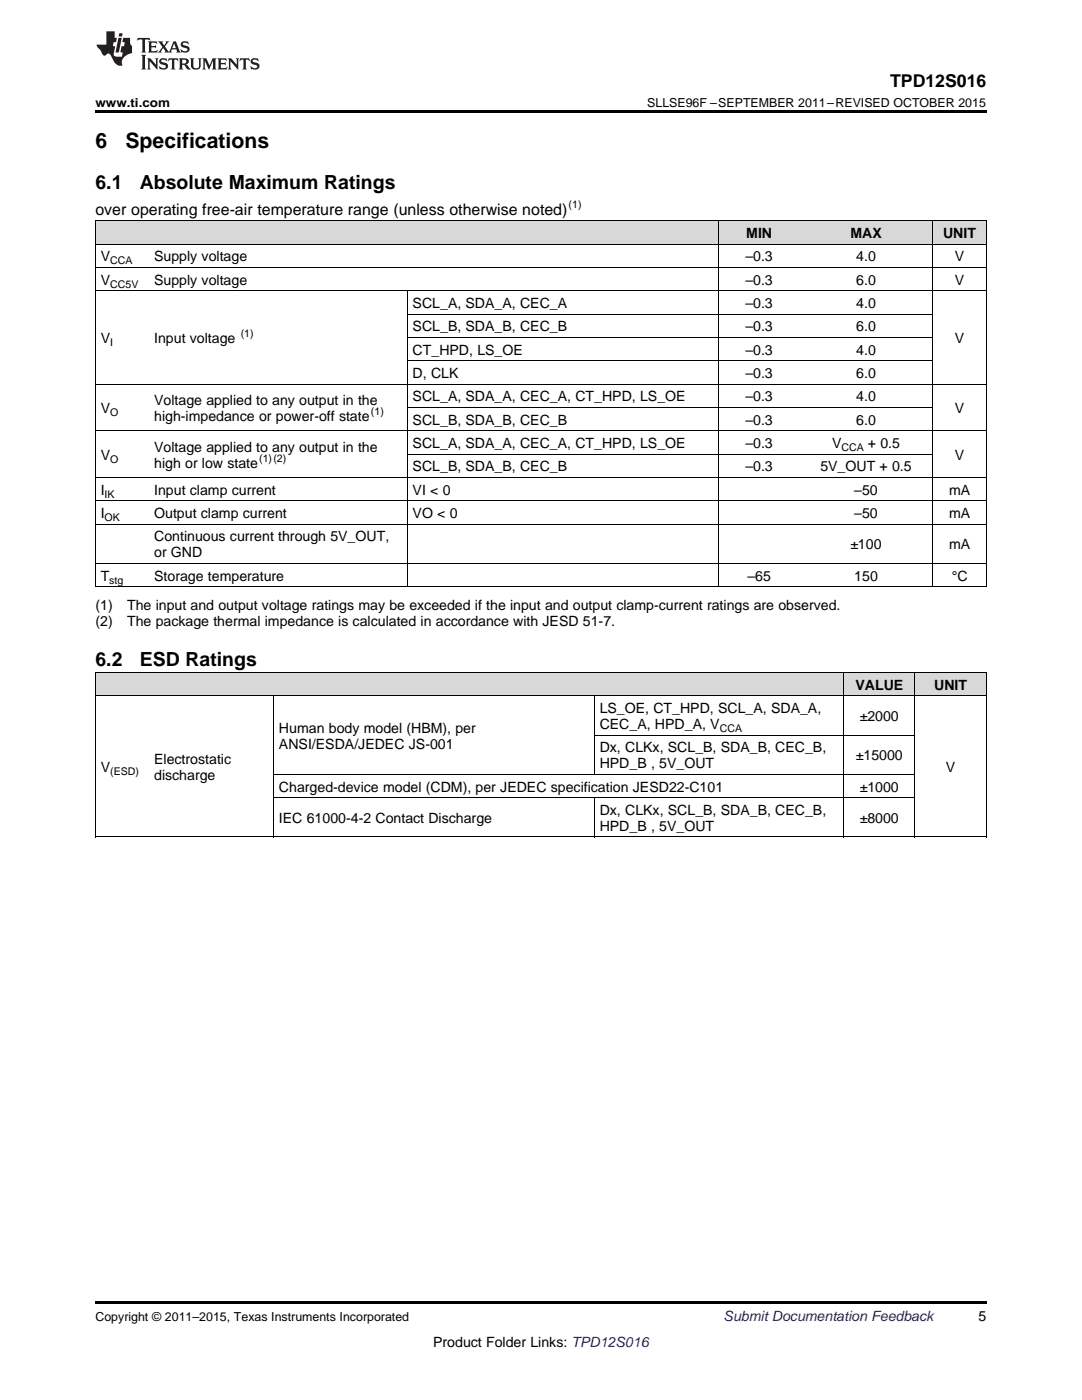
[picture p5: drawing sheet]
<svg xmlns="http://www.w3.org/2000/svg" width="216mm" height="279mm" viewBox="0 0 216 279" stroke-linecap="round" stroke-linejoin="round" font-family="sans-serif">
<defs><g id="words">
<g font-size="4.2">
<text x="19" y="29.6">6</text>
<text x="25" y="29.6">Specifications</text>
</g>
<g font-size="3.9">
<text x="19" y="37.7">6.1</text>
<text x="27.9" y="37.7">Absolute Maximum Ratings</text>
<text x="19" y="133">6.2</text>
<text x="27.9" y="133">ESD Ratings</text>
</g>
<text font-size="3.5" x="177.6" y="17.3">TPD12S016</text>
<text font-size="3.2" x="19" y="42.9">over operating free-air temperature range (unless otherwise noted)</text>
<g font-size="2.8">
<text x="148.9" y="47.5">MIN</text>
<text x="169.7" y="47.5">MAX</text>
<text x="188.2" y="47.5">UNIT</text>
<text x="20.1" y="52.2">V</text>
<text x="30.8" y="52.2">Supply voltage</text>
<text x="148.7" y="52.2">–0.3</text>
<text x="170.9" y="52.2">4.0</text>
<text x="190.5" y="52.2">V</text>
<text x="20.1" y="56.8">V</text>
<text x="30.8" y="56.8">Supply voltage</text>
<text x="148.7" y="56.8">–0.3</text>
<text x="170.9" y="56.8">6.0</text>
<text x="190.5" y="56.8">V</text>
<text x="82.3" y="61.5">SCL_A, SDA_A, CEC_A</text>
<text x="148.7" y="61.5">–0.3</text>
<text x="170.9" y="61.5">4.0</text>
<text x="20.1" y="68.5">V</text>
<text x="30.8" y="68.5">Input voltage</text>
<text x="82.3" y="66.1">SCL_B, SDA_B, CEC_B</text>
<text x="82.3" y="70.8">CT_HPD, LS_OE</text>
<text x="148.7" y="66.1">–0.3</text>
<text x="148.7" y="70.8">–0.3</text>
<text x="170.9" y="66.1">6.0</text>
<text x="170.9" y="70.8">4.0</text>
<text x="190.5" y="68.5">V</text>
<text x="82.3" y="75.5">D, CLK</text>
<text x="148.7" y="75.5">–0.3</text>
<text x="170.9" y="75.5">6.0</text>
<text x="20.1" y="82.4">V</text>
<text x="30.8" y="80.9">Voltage applied to any output in the</text>
<text x="82.3" y="80.1">SCL_A, SDA_A, CEC_A, CT_HPD, LS_OE</text>
<text x="148.7" y="80.1">–0.3</text>
<text x="170.9" y="80.1">4.0</text>
<text x="190.5" y="82.4">V</text>
<text x="30.8" y="84">high-impedance or power-off state</text>
<text x="82.3" y="84.8">SCL_B, SDA_B, CEC_B</text>
<text x="82.3" y="89.4">SCL_A, SDA_A, CEC_A, CT_HPD, LS_OE</text>
<text x="148.7" y="84.8">–0.3</text>
<text x="148.7" y="89.4">–0.3</text>
<text x="166" y="89.4">V</text>
<text x="170.9" y="84.8">6.0</text>
<text x="173.2" y="89.4">+ 0.5</text>
<text x="20.1" y="91.8">V</text>
<text x="30.8" y="90.2">Voltage applied to any output in the</text>
<text x="30.8" y="93.3">high or low state</text>
<text x="82.3" y="94.1">SCL_B, SDA_B, CEC_B</text>
<text x="148.7" y="94.1">–0.3</text>
<text x="163.7" y="94.1">5V_OUT + 0.5</text>
<text x="190.5" y="91.8">V</text>
<text x="20.1" y="98.7">I</text>
<text x="30.8" y="98.7">Input clamp current</text>
<text x="82.3" y="98.7">VI &lt; 0</text>
<text x="170.5" y="98.7">–50</text>
<text x="189.4" y="98.7">mA</text>
<text x="20.1" y="103.4">I</text>
<text x="30.8" y="103.4">Output clamp current</text>
<text x="82.3" y="103.4">VO &lt; 0</text>
<text x="170.5" y="103.4">–50</text>
<text x="189.4" y="103.4">mA</text>
<text x="30.8" y="108.1">Continuous current through 5V_OUT,</text>
<text x="30.8" y="111.2">or GND</text>
<text x="169.7" y="109.6">±100</text>
<text x="189.4" y="109.6">mA</text>
<text x="20.1" y="115.9">T</text>
<text x="30.8" y="115.9">Storage temperature</text>
<text x="149.2" y="115.9">–65</text>
<text x="170.5" y="115.9">150</text>
<text x="189.9" y="115.9">°C</text>
<text x="19" y="121.7">(1)</text>
<text x="19" y="124.9">(2)</text>
<text x="25.4" y="121.7">The input and output voltage ratings may be exceeded if the input and output clamp-current ratings are observed.</text>
<text x="25.4" y="124.9">The package thermal impedance is calculated in accordance with JESD 51-7.</text>
<text x="170.7" y="137.7">VALUE</text>
<text x="186.4" y="137.7">UNIT</text>
<text x="119.7" y="142.3">LS_OE, CT_HPD, SCL_A, SDA_A,</text>
<text x="171.6" y="143.9">±2000</text>
<text x="55.7" y="146.2">Human body model (HBM), per</text>
<text x="55.7" y="149.4">ANSI/ESDA/JEDEC JS-001</text>
<text x="119.7" y="145.5">CEC_A, HPD_A, V</text>
<text x="20.1" y="154.1">V</text>
<text x="30.8" y="152.5">Electrostatic</text>
<text x="30.8" y="155.6">discharge</text>
<text x="119.7" y="150.1">Dx, CLKx, SCL_B, SDA_B, CEC_B,</text>
<text x="119.7" y="153.3">HPD_B , 5V_OUT</text>
<text x="170.8" y="151.7">±15000</text>
<text x="188.7" y="154.1">V</text>
<text x="55.7" y="158">Charged-device model (CDM), per JEDEC specification JESD22-C101</text>
<text x="171.6" y="158">±1000</text>
<text x="55.7" y="164.2">IEC 61000-4-2 Contact Discharge</text>
<text x="119.7" y="162.6">Dx, CLKx, SCL_B, SDA_B, CEC_B,</text>
<text x="119.7" y="165.8">HPD_B , 5V_OUT</text>
<text x="171.6" y="164.2">±8000</text>
<text x="195.3" y="263.6">5</text>
<text x="86.4" y="268.9">Product Folder Links: TPD12S016</text>
</g>
<text font-size="2.8" fill="#0000c8" x="144.4" y="263.6">Submit Documentation Feedback</text>
<g font-size="2.5">
<text x="19" y="21.4">www.ti.com</text>
<text x="129.2" y="21.4">SLLSE96F –SEPTEMBER 2011–REVISED OCTOBER 2015</text>
<text x="19" y="263.6">Copyright © 2011–2015, Texas Instruments Incorporated</text>
</g>
<g font-size="2.1">
<text x="113.5" y="41.6">(1)</text>
<text x="22" y="52.7">CCA</text>
<text x="22" y="57.4">CC5V</text>
<text x="22" y="69">I</text>
<text x="48" y="67.3">(1)</text>
<text x="22" y="83">O</text>
<text x="74" y="82.9">(1)</text>
<text x="167.9" y="90">CCA</text>
<text x="22" y="92.3">O</text>
<text x="51.7" y="92.2">(1)(2)</text>
<text x="20.9" y="99.3">IK</text>
<text x="20.9" y="104">OK</text>
<text x="21.8" y="116.5">stg</text>
<text x="143.6" y="146">CCA</text>
<text x="22" y="154.6">(ESD)</text>
</g>
</g></defs>
<g fill="#d8d8d8">
<path d="M19 134.3h10.7v4.6h-10.7z"/>
<path d="M29.7 134.3h24.9v4.6h-24.9z"/>
<path d="M54.6 134.3h64v4.6h-64z"/>
<path d="M118.6 134.3h49.8v4.6h-49.8z"/>
<path d="M168.4 134.3h14.2v4.6h-14.2z"/>
<path d="M182.6 134.3h14.2v4.6h-14.2z"/>
<path d="M19 44.1h10.7v4.7h-10.7z"/>
<path d="M29.7 44.1h51.6v4.7h-51.6z"/>
<path d="M81.3 44.1h62.2v4.7h-62.2z"/>
<path d="M143.5 44.1h16v4.7h-16z"/>
<path d="M159.5 44.1h26.7v4.7h-26.7z"/>
<path d="M186.2 44.1h10.6v4.7h-10.6z"/>
</g>
<path d="M19 22h177.8v.5h-177.8zM19 167l.2 .1zM54.5 167l.1 .1zM118.5 167l.1 .1zM168.3 167l.1 .1zM182.5 167l.1 .1zM196.7 167l.1 .1zM19 259.7h177.8v.5h-177.8z" fill="#000"/>
<g fill="none" stroke="#000" stroke-width=".2">
<path d="M19 58h177.8M19 53.4h177.8M19 48.7h177.8M19 44.1h177.8M19.1 44.1v73.1M81.2 58.1v59.1M143.5 44.1v73.1M186.1 44.1v73.1M196.8 44.1v73.1M19 76.7h177.8M81.3 72h104.9M81.3 67.4h104.9"/>
<path d="M81.3 62.7h104.9M19 100h177.8M19 95.3h177.8M19 86h177.8M81.3 90.6h104.9M81.3 81.3h104.9M19 117.1h177.8M19 112.4h177.8M19 104.6h177.8M19 134.2h177.8v32.9M19 138.9h177.8M19.1 134.2v32.9"/>
<path d="M54.6 138.9v28.2M118.6 138.9v15.7M168.3 134.2v32.9M182.5 134.2v32.9M54.6 159.2h128M54.6 154.5h128M118.6 159.2v7.9M118.6 146.7h64M19 167h177.8"/>
</g>
<g fill="#231f20">
<path d="M27.5 7.6l-.1 .5 .4-.2h.6v.1v2.1l-.2 .4h1l-.3-.4v-2.1l.1-.1h.5l.5 .2-.2-.5zM29.5 8.3l.2 .3v1.5l-.2 .4h1.8l.2-.6a1.04 1.04 0 0 1-1.3 .2v-.7h.6l.3 .2v-.6l-.3 .2h-.6v-.6l.8-.1 .4 .3-.2-.5zM31.5 8.3l.9 1.1-.9 1.1h.8l-.2-.2 .5-.7 .4 .7-.2 .2h1.5l-.1-.2 .1-.4h.9l.1 .4-.2 .2h1l-.3-.3-.7-1.9h-.5l-.9 2-.8-1 .9-1h-.8l.1 .3-.3 .5-.4-.6 .2-.2zM34.7 8.6l.4 1h-.7zM36.3 8.4a.63 .63 0 0 0-.2 .7 .63 .63 0 0 0 .6 .4l.6 .2 .1 .2a.75 .75 0 0 1-.7 .4 .75 .75 0 0 1-.6-.5l.1 .7 .1-.1a1.11 1.11 0 0 0 1.5-.6 1.13 1.13 0 0 0-1.2-.8l-.1-.4a1.04 1.04 0 0 1 1.2 .2l-.2-.5-.1 .1-.5-.2zM28.2 10.9l.2 .4v2.2l-.2 .4h1l-.3-.4v-2.2l.3-.4zM29.3 11.6l.3 .4v1.5l-.3 .4h.8l-.2-.4v-1.3l1.5 1.7v-1.9l.2-.4h-.7l.2 .4v.9l-1.1-1.3zM32 11.8a.62 .62 0 0 0-.2 .7 .62 .62 0 0 0 .6 .4l.6 .1 .1 .3a.76 .76 0 0 1-.7 .3 .76 .76 0 0 1-.6-.4l.1 .7 .1-.1a1.11 1.11 0 0 0 1.5-.6 1.13 1.13 0 0 0-1.2-.8l-.1-.4a1.04 1.04 0 0 1 1.2 .2l-.2-.6-.1 .1-.5-.1zM33.7 11.6l-.2 .6a.61 .61 0 0 1 .8-.3v1.6l-.2 .4h.9l-.2-.4v-1.6a.63 .63 0 0 1 .8 .3l-.2-.6zM35.6 11.6l.3 .4v1.5l-.3 .4h1l-.2-.2v-.8l.5 .2a.76 .76 0 0 0 1.2 .7l-1-1a.58 .58 0 0 0 .6-.5 .58 .58 0 0 0-.5-.6zM36.4 11.9h.1a.45 .45 0 0 1 .5 .1 .45 .45 0 0 1 .1 .5l-.7 .2zM37.9 11.6l.2 .2a2.17 2.17 0 0 0 .3 1.9 .99 .99 0 0 0 1.6-.6v-1.1l.2-.4h-.7l.2 .2a1.92 1.92 0 0 1-.2 1.8 .6 .6 0 0 1-.9-.5v-1.1l.2-.4zM40.4 11.6l.2 .4v1.5l-.2 .4h.7l-.2-.4v-1.4l.8 1.8 .8-1.8v1.4l-.2 .4h.9l-.2-.4v-1.5l.2-.4h-.8l-.6 1.5-.6-1.5zM43.4 11.6l.2 .4v1.5l-.2 .4h1.8l.2-.6a1.04 1.04 0 0 1-1.3 .1v-.6h.5l.4 .2v-.6l-.4 .2h-.5v-.7h.8l.3 .3-.1-.6zM45.5 11.6l.2 .4v1.5l-.2 .4h.7l-.2-.4v-1.3l1.5 1.7v-1.9l.2-.4h-.7l.2 .4v.9l-1.1-1.3zM47.9 11.6l-.1 .6a.61 .61 0 0 1 .8-.3v1.6l-.3 .4h1l-.3-.4 .1-1.6a.63 .63 0 0 1 .7 .3l-.1-.6zM50.2 11.8a.62 .62 0 0 0-.2 .7 .62 .62 0 0 0 .6 .4l.6 .1 .2 .3a.76 .76 0 0 1-.8 .3 .76 .76 0 0 1-.6-.4l.1 .7 .2-.1a1.11 1.11 0 0 0 1.5-.6 1.13 1.13 0 0 0-1.3-.8l-.1-.4a1.04 1.04 0 0 1 1.2 .2l-.1-.6-.2 .1-.5-.1z"/>
<path d="M21.2 6.3v2.6h-1.9l.1 .4 .7 .9a.91 .91 0 0 0 1 .8 .56 .56 0 0 1 .5-.3 .56 .56 0 0 1 .5 .3l.4 .8a1.53 1.53 0 0 0 1.9 1.2 1.54 1.54 0 0 1 1-2.1l.9-.3v-1.4a1.52 1.52 0 0 1-.3-1.6h-1.4l-.2 .8h.5l-.2 .8h-.4l-.2 1v.2l.4 .1-.2 .8a1.93 1.93 0 0 1-1.6-.3l.3-1.8h-.5l.2-.8h.4l.2-.8h-.4v-1.3zM23.6 7.6l-.6 2.9h.7l.6-2.9zM23.8 6.6l-.1 .7h.6l.2-.7z"/>
</g>
<use href="#words"/>
</svg>
